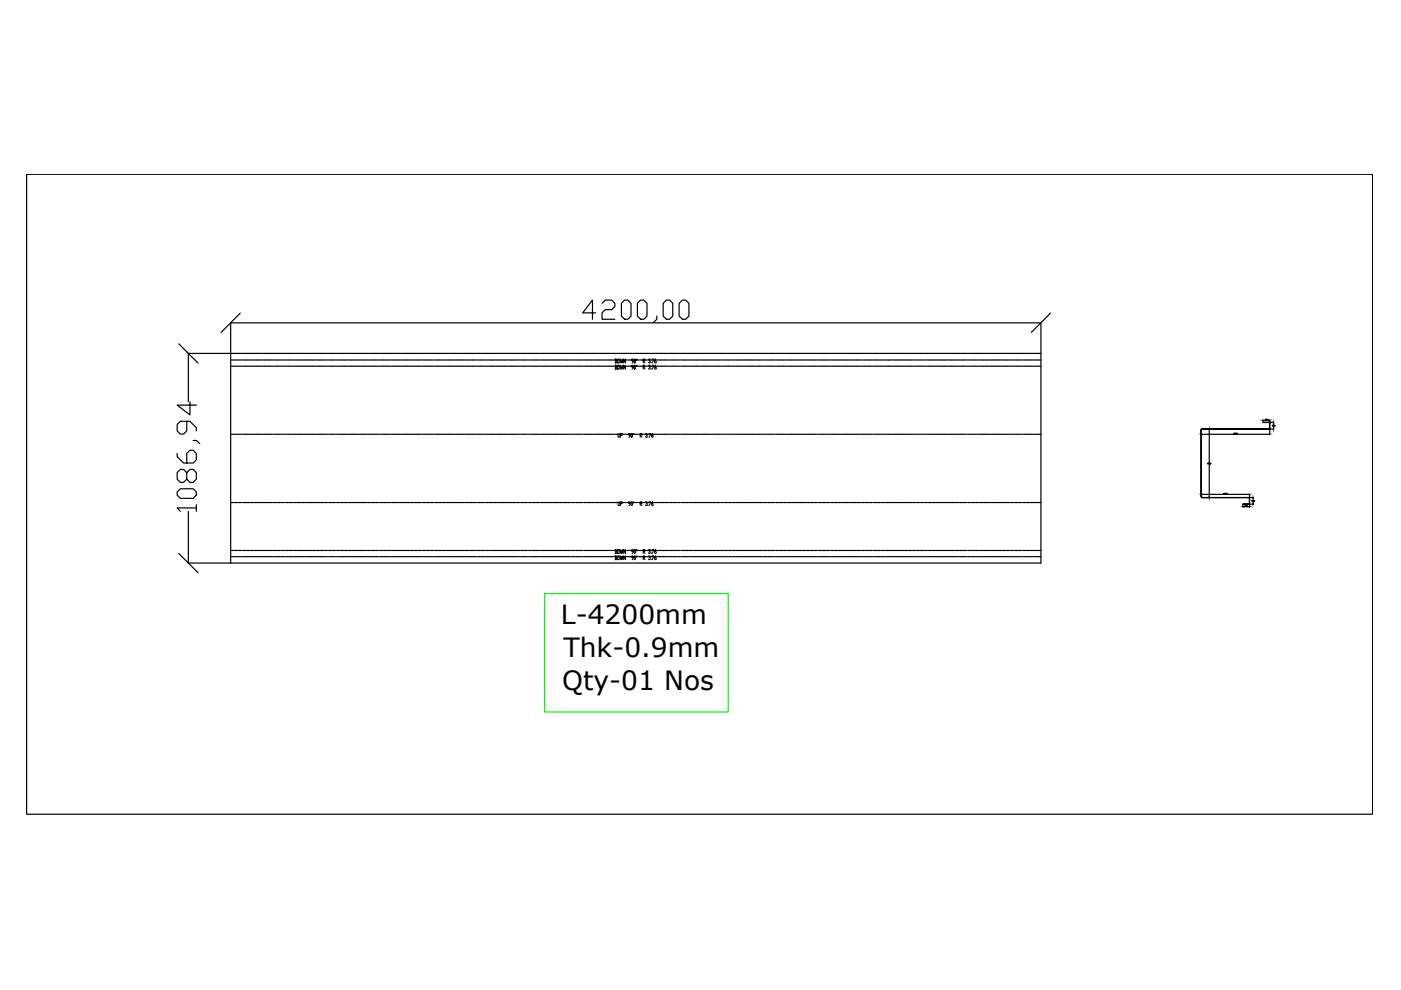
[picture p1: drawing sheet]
<svg xmlns="http://www.w3.org/2000/svg" width="297mm" height="210mm" viewBox="0 0 297 210" stroke-linecap="round" stroke-linejoin="round" font-family="sans-serif">
<defs><g id="words">
<g font-size="5.6">
<text x="118.9" y="132.4">L-4200mm</text>
<text x="119.5" y="139.4">Thk-0.9mm</text>
<text x="119.2" y="146.3">Qty-01 Nos</text>
</g>
</g></defs>
<!-- layer: 0 -->
<g fill="none" stroke="#000" stroke-width=".25">
<path d="M5.6 37h285.4v135.6h-285.4zM37.9 72.9l4.1 4.1M48.9 74.9h-9v10.3M48.9 76.3h.6M48.9 77.6h.6M48.9 74.9v-6.5l171.8 .1v6.4M49.5 76.3h.2M49.5 77.6h.2M49.8 76.3h.5M49.8 77.6h.5M50.4 76.3h.1M50.4 77.6h.1"/>
<path d="M50.6 76.3h.5M50.6 77.6h.5M50.9 66.4l-4 4.1M51.2 76.3h.1M51.2 77.6h.1M51.4 76.3h.6M51.4 77.6h.6M52 76.3h.2M52 77.6h.2M52.3 76.3h.5M52.3 77.6h.5M52.9 76.3h.1"/>
<path d="M52.9 77.6h.1M53.1 76.3h.5M53.1 77.6h.5M53.7 76.3h.1M53.7 77.6h.1M53.9 76.3h.6M53.9 77.6h.6M54.5 76.3h.2M54.5 77.6h.2M54.8 76.3h.5M54.8 77.6h.5M55.4 76.3h.1"/>
<path d="M55.4 77.6h.1M55.6 76.3h.5M55.6 77.6h.5M56.2 76.3h.1M56.2 77.6h.1M56.4 76.3h.6M56.4 77.6h.6M57 76.3h.2M57 77.6h.2M57.2 76.3h.6M57.2 77.6h.6M57.9 76.3h.1"/>
<path d="M57.9 77.6h.1M58.1 76.3h.5M58.1 77.6h.5M58.7 76.3h.1M58.7 77.6h.1M58.9 76.3h.6M58.9 77.6h.6M59.5 76.3h.1M59.5 77.6h.1M59.7 76.3h.6M59.7 77.6h.6M60.4 76.3h.1"/>
<path d="M60.4 77.6h.1M60.6 76.3h.5M60.6 77.6h.5M61.2 76.3h.1M61.2 77.6h.1M61.4 76.3h.5M61.4 77.6h.5M62 76.3h.1M62 77.6h.1M62.2 76.3h.6M62.2 77.6h.6M62.9 76.3h.1"/>
<path d="M62.9 77.6h.1M63 76.3h.6M63 77.6h.6M63.7 76.3h.1M63.7 77.6h.1M63.9 76.3h.5M63.9 77.6h.5M64.5 76.3h.1M64.5 77.6h.1M64.7 76.3h.5M64.7 77.6h.5M65.3 76.3h.2"/>
<path d="M65.3 77.6h.2M65.5 76.3h.6M65.5 77.6h.6M66.2 76.3h.1M66.2 77.6h.1M66.4 76.3h.5M66.4 77.6h.5M67 76.3h.1M67 77.6h.1M67.2 76.3h.5M67.2 77.6h.5M67.8 76.3h.2"/>
<path d="M67.8 77.6h.2M68 76.3h.6M68 77.6h.6M68.7 76.3h.1M68.7 77.6h.1M68.9 76.3h.5M68.9 77.6h.5M69.5 76.3h.1M69.5 77.6h.1M69.7 76.3h.5M69.7 77.6h.5M70.3 76.3h.2"/>
<path d="M70.3 77.6h.2M70.5 76.3h.5M70.5 77.6h.5M71.2 76.3h.1M71.2 77.6h.1M71.4 76.3h.5M71.4 77.6h.5M72 76.3h.1M72 77.6h.1M72.2 76.3h.5M72.2 77.6h.5M72.8 76.3h.2"/>
<path d="M72.8 77.6h.2M73 76.3h.5M73 77.6h.5M73.7 76.3h.1M73.7 77.6h.1M73.9 76.3h.5M73.9 77.6h.5M74.5 76.3h.1M74.5 77.6h.1M74.7 76.3h.5M74.7 77.6h.5M75.3 76.3h.1"/>
<path d="M75.3 77.6h.1M75.5 76.3h.5M75.5 77.6h.5M76.2 76.3h.1M76.2 77.6h.1M76.4 76.3h.5M76.4 77.6h.5M77 76.3h.1M77 77.6h.1M77.2 76.3h.5M77.2 77.6h.5M77.8 76.3h.1"/>
<path d="M77.8 77.6h.1M78 76.3h.5M78 77.6h.5M78.7 76.3h.1M78.7 77.6h.1M78.8 76.3h.6M78.8 77.6h.6M79.5 76.3h.1M79.5 77.6h.1M79.7 76.3h.5M79.7 77.6h.5M80.3 76.3h.1"/>
<path d="M80.3 77.6h.1M80.5 76.3h.5M80.5 77.6h.5M81.1 76.3h.2M81.1 77.6h.2M81.3 76.3h.6M81.3 77.6h.6M82 76.3h.1M82 77.6h.1M82.2 76.3h.5M82.2 77.6h.5M82.8 76.3h.1"/>
<path d="M82.8 77.6h.1M83 76.3h.5M83 77.6h.5M83.6 76.3h.1M83.6 77.6h.1M83.8 76.3h.6M83.8 77.6h.6M84.5 76.3h.1M84.5 77.6h.1M84.7 76.3h.5M84.7 77.6h.5M85.3 76.3h.1"/>
<path d="M85.3 77.6h.1M85.5 76.3h.5M85.5 77.6h.5M86.1 76.3h.1M86.1 77.6h.1M86.3 76.3h.5M86.3 77.6h.5M87 76.3h.1M87 77.6h.1M87.2 76.3h.5M87.2 77.6h.5M87.8 76.3h.1"/>
<path d="M87.8 77.6h.1M88 76.3h.5M88 77.6h.5M88.6 76.3h.1M88.6 77.6h.1M88.8 76.3h.5M88.8 77.6h.5M89.5 76.3h.1M89.5 77.6h.1M89.7 76.3h.5M89.7 77.6h.5M90.3 76.3h.1"/>
<path d="M90.3 77.6h.1M90.5 76.3h.5M90.5 77.6h.5M91.1 76.3h.1M91.1 77.6h.1M91.3 76.3h.5M91.3 77.6h.5M92 76.3h.1M92 77.6h.1M92.2 76.3h.5M92.2 77.6h.5M92.8 76.3h.1"/>
<path d="M92.8 77.6h.1M93 76.3h.5M93 77.6h.5M93.6 76.3h.1M93.6 77.6h.1M93.8 76.3h.5M93.8 77.6h.5M94.5 76.3h.1M94.5 77.6h.1M94.7 76.3h.5M94.7 77.6h.5M95.3 76.3h.1"/>
<path d="M95.3 77.6h.1M95.5 76.3h.5M95.5 77.6h.5M96.1 76.3h.1M96.1 77.6h.1M96.3 76.3h.5M96.3 77.6h.5M97 76.3h.1M97 77.6h.1M97.1 76.3h.6M97.1 77.6h.6M97.8 76.3h.1"/>
<path d="M97.8 77.6h.1M98 76.3h.5M98 77.6h.5M98.6 76.3h.1M98.6 77.6h.1M98.8 76.3h.5M98.8 77.6h.5M99.4 76.3h.1M99.4 77.6h.1M99.6 76.3h.6M99.6 77.6h.6M100.3 76.3h.1"/>
<path d="M100.3 77.6h.1M100.5 76.3h.5M100.5 77.6h.5M101.1 76.3h.1M101.1 77.6h.1M101.3 76.3h.5M101.3 77.6h.5M101.9 76.3h.1M101.9 77.6h.1M102.1 76.3h.5M102.1 77.6h.5M102.8 76.3h.1"/>
<path d="M102.8 77.6h.1M103 76.3h.5M103 77.6h.5M103.6 76.3h.1M103.6 77.6h.1M103.8 76.3h.5M103.8 77.6h.5M104.4 76.3h.1M104.4 77.6h.1M104.6 76.3h.5M104.6 77.6h.5M105.3 76.3h.1"/>
<path d="M105.3 77.6h.1M105.5 76.3h.5M105.5 77.6h.5M106.1 76.3h.1M106.1 77.6h.1M106.3 76.3h.5M106.3 77.6h.5M106.9 76.3h.1M106.9 77.6h.1M107.1 76.3h.5M107.1 77.6h.5M107.8 76.3h.1"/>
<path d="M107.8 77.6h.1M108 76.3h.5M108 77.6h.5M108.6 76.3h.1M108.6 77.6h.1M108.8 76.3h.5M108.8 77.6h.5M109.4 76.3h.1M109.4 77.6h.1M109.6 76.3h.5M109.6 77.6h.5M110.3 76.3h.1"/>
<path d="M110.3 77.6h.1M110.5 76.3h.5M110.5 77.6h.5M111.1 76.3h.1M111.1 77.6h.1M111.3 76.3h.5M111.3 77.6h.5M111.9 76.3h.1M111.9 77.6h.1M112.1 76.3h.5M112.1 77.6h.5M112.7 76.3h.1"/>
<path d="M112.7 77.6h.1M112.9 76.3h.6M112.9 77.6h.6M113.6 76.3h.1M113.6 77.6h.1M113.8 76.3h.5M113.8 77.6h.5M114.4 76.3h.1M114.4 77.6h.1M114.6 76.3h.5M114.6 77.6h.5M115.2 76.3h.1"/>
<path d="M115.2 77.6h.1M115.4 76.3h.6M115.4 77.6h.6M116 76.3h.2M116 77.6h.2M116.3 76.3h.5M116.3 77.6h.5M116.9 76.3h.1M116.9 77.6h.1M117.1 76.3h.5M117.1 77.6h.5M117.7 76.3h.1"/>
<path d="M117.7 77.6h.1M117.9 76.3h.6M117.9 77.6h.6M118.5 76.3h.1M118.5 77.6h.1M118.8 76.3h.5M118.8 77.6h.5M119.4 76.3h.1M119.4 77.6h.1M119.6 76.3h.5M119.6 77.6h.5M120.2 76.3h.1"/>
<path d="M120.2 77.6h.1M120.4 76.3h.5M120.4 77.6h.5M121 76.3h.1M121 77.6h.1M121.3 76.3h.5M121.3 77.6h.5M121.9 76.3h.1M121.9 77.6h.1M122.1 76.3h.5M122.1 77.6h.5M122.7 76.3h.1"/>
<path d="M122.7 77.6h.1M122.9 76.3h.5M122.9 77.6h.5M123.5 76.3h.1M123.5 77.6h.1M123.8 76.3h.5M123.8 77.6h.5M124.3 76.3h.2M124.3 77.6h.2M124.6 76.3h.5M124.6 77.6h.5M125.2 76.3h.1"/>
<path d="M125.2 77.6h.1M125.4 76.3h.5M125.4 77.6h.5M126 76.3h.1M126 77.6h.1M126.3 76.3h.5M126.3 77.6h.5M126.3 66.3h-2.8l2.1-2.7v4.1M126.8 76.3h.2M126.8 77.6h.2M127.1 76.3h.5M127.1 77.6h.5"/>
<path d="M127.6 64.3l.7-.7h1.4l.7 .7v.7l-.7 .7h-1.4l-.7 .6v1.4h2.8M127.7 76.3h.1M127.7 77.6h.1M127.9 76.3h.5M127.9 77.6h.5M128.5 76.3h.1M128.5 77.6h.1M128.7 76.3h.6M128.7 77.6h.6M129.3 76.3h.2M129.3 77.6h.2M129.6 76.3h.5"/>
<path d="M129.6 77.6h.5M130.2 76.3h.1M130.2 77.6h.1M130.4 76.3h.5M130.4 77.6h.5M131 76.3h.1M131 77.6h.1M131.2 76.3h.6M131.2 77.6h.6M131.8 64.3l.6-.7h.7l.7 .7v2.7l-.7 .7h-.7l-.6-.7zM131.8 76.3h.2M131.8 77.6h.2"/>
<path d="M132.1 76.3h.5M132.1 77.6h.5M132.7 76.3h.1M132.7 77.6h.1M132.9 76.3h.5M132.9 77.6h.5M133.5 76.3h.1M133.5 77.6h.1M133.7 76.3h.6M133.7 77.6h.6M134.3 76.3h.1M134.3 77.6h.1"/>
<path d="M134.5 76.3h.6M134.5 77.6h.6M135.1 64.3l.7-.7h.7l.7 .7v2.7l-.7 .7h-.7l-.7-.7zM135.2 76.3h.1M135.2 77.6h.1M135.4 76.3h.5M135.4 77.6h.5M136 76.3h.1M136 77.6h.1M136.2 76.3h.5M136.2 77.6h.5M136.8 76.3h.1"/>
<path d="M136.8 77.6h.1M137 76.3h.6M137 77.6h.6M137.7 76.3h.1M137.7 77.6h.1M137.9 76.3h.5M137.9 77.6h.5M138.5 76.3h.1M138.5 77.6h.1M138.7 76.3h.5M138.7 77.6h.5M139.2 67v.7l-.6 .7"/>
<path d="M139.3 76.3h.1M139.3 77.6h.1M139.5 76.3h.6M139.5 77.6h.6M140.1 76.3h.2M140.1 77.6h.2M140.3 76.3h.6M140.3 77.6h.6M140.6 64.3l.7-.7h.7l.6 .7v2.7l-.6 .7h-.7l-.7-.7zM141 76.3h.1M141 77.6h.1M141.2 76.3h.5"/>
<path d="M141.2 77.6h.5M141.8 76.3h.1M141.8 77.6h.1M142 76.3h.6M142 77.6h.6M142.6 76.3h.2M142.6 77.6h.2M142.8 76.3h.6M142.8 77.6h.6M143.5 76.3h.1M143.5 77.6h.1M143.7 76.3h.5"/>
<path d="M143.7 77.6h.5M144 64.3l.7-.7h.7l.7 .7v2.7l-.7 .7h-.7l-.7-.7zM144.3 76.3h.1M144.3 77.6h.1M144.5 76.3h.5M144.5 77.6h.5M145.1 76.3h.2M145.1 77.6h.2M145.3 76.3h.6M145.3 77.6h.6M146 76.3h.1M146 77.6h.1"/>
<path d="M146.2 76.3h.5M146.2 77.6h.5M146.8 76.3h.1M146.8 77.6h.1M147 76.3h.5M147 77.6h.5M147.6 76.3h.2M147.6 77.6h.2M147.8 76.3h.6M147.8 77.6h.6M148.5 76.3h.1M148.5 77.6h.1"/>
<path d="M148.7 76.3h.5M148.7 77.6h.5M149.3 76.3h.1M149.3 77.6h.1M149.5 76.3h.5M149.5 77.6h.5M150.1 76.3h.2M150.1 77.6h.2M150.3 76.3h.5M150.3 77.6h.5M151 76.3h.1M151 77.6h.1"/>
<path d="M151.2 76.3h.5M151.2 77.6h.5M151.8 76.3h.1M151.8 77.6h.1M152 76.3h.5M152 77.6h.5M152.6 76.3h.1M152.6 77.6h.1M152.8 76.3h.5M152.8 77.6h.5M153.5 76.3h.1M153.5 77.6h.1"/>
<path d="M153.7 76.3h.5M153.7 77.6h.5M154.3 76.3h.1M154.3 77.6h.1M154.5 76.3h.5M154.5 77.6h.5M155.1 76.3h.1M155.1 77.6h.1M155.3 76.3h.5M155.3 77.6h.5M156 76.3h.1M156 77.6h.1"/>
<path d="M156.1 76.3h.6M156.1 77.6h.6M156.8 76.3h.1M156.8 77.6h.1M157 76.3h.5M157 77.6h.5M157.6 76.3h.1M157.6 77.6h.1M157.8 76.3h.5M157.8 77.6h.5M158.4 76.3h.2M158.4 77.6h.2"/>
<path d="M158.6 76.3h.6M158.6 77.6h.6M159.3 76.3h.1M159.3 77.6h.1M159.5 76.3h.5M159.5 77.6h.5M160.1 76.3h.1M160.1 77.6h.1M160.3 76.3h.5M160.3 77.6h.5M160.9 76.3h.2M160.9 77.6h.2"/>
<path d="M161.1 76.3h.5M161.1 77.6h.5M161.8 76.3h.1M161.8 77.6h.1M162 76.3h.5M162 77.6h.5M162.6 76.3h.1M162.6 77.6h.1M162.8 76.3h.5M162.8 77.6h.5M163.4 76.3h.1M163.4 77.6h.1"/>
<path d="M163.6 76.3h.5M163.6 77.6h.5M164.3 76.3h.1M164.3 77.6h.1M164.5 76.3h.5M164.5 77.6h.5M165.1 76.3h.1M165.1 77.6h.1M165.3 76.3h.5M165.3 77.6h.5M165.9 76.3h.1M165.9 77.6h.1"/>
<path d="M166.1 76.3h.5M166.1 77.6h.5M166.8 76.3h.1M166.8 77.6h.1M167 76.3h.5M167 77.6h.5M167.6 76.3h.1M167.6 77.6h.1M167.8 76.3h.5M167.8 77.6h.5M168.4 76.3h.1M168.4 77.6h.1"/>
<path d="M168.6 76.3h.5M168.6 77.6h.5M169.3 76.3h.1M169.3 77.6h.1M169.5 76.3h.5M169.5 77.6h.5M170.1 76.3h.1M170.1 77.6h.1M170.3 76.3h.5M170.3 77.6h.5M170.9 76.3h.1M170.9 77.6h.1"/>
<path d="M171.1 76.3h.5M171.1 77.6h.5M171.8 76.3h.1M171.8 77.6h.1M171.9 76.3h.6M171.9 77.6h.6M172.6 76.3h.1M172.6 77.6h.1M172.8 76.3h.5M172.8 77.6h.5M173.4 76.3h.1M173.4 77.6h.1"/>
<path d="M173.6 76.3h.5M173.6 77.6h.5M174.2 76.3h.1M174.2 77.6h.1M174.4 76.3h.6M174.4 77.6h.6M175.1 76.3h.1M175.1 77.6h.1M175.3 76.3h.5M175.3 77.6h.5M175.9 76.3h.1M175.9 77.6h.1"/>
<path d="M176.1 76.3h.5M176.1 77.6h.5M176.7 76.3h.1M176.7 77.6h.1M176.9 76.3h.6M176.9 77.6h.6M177.6 76.3h.1M177.6 77.6h.1M177.8 76.3h.5M177.8 77.6h.5M178.4 76.3h.1M178.4 77.6h.1"/>
<path d="M178.6 76.3h.5M178.6 77.6h.5M179.2 76.3h.1M179.2 77.6h.1M179.4 76.3h.5M179.4 77.6h.5M180.1 76.3h.1M180.1 77.6h.1M180.3 76.3h.5M180.3 77.6h.5M180.9 76.3h.1M180.9 77.6h.1"/>
<path d="M181.1 76.3h.5M181.1 77.6h.5M181.7 76.3h.1M181.7 77.6h.1M181.9 76.3h.5M181.9 77.6h.5M182.6 76.3h.1M182.6 77.6h.1M182.8 76.3h.5M182.8 77.6h.5M183.4 76.3h.1M183.4 77.6h.1"/>
<path d="M183.6 76.3h.5M183.6 77.6h.5M184.2 76.3h.1M184.2 77.6h.1M184.4 76.3h.5M184.4 77.6h.5M185.1 76.3h.1M185.1 77.6h.1M185.3 76.3h.5M185.3 77.6h.5M185.9 76.3h.1M185.9 77.6h.1"/>
<path d="M186.1 76.3h.5M186.1 77.6h.5M186.7 76.3h.1M186.7 77.6h.1M186.9 76.3h.5M186.9 77.6h.5M187.6 76.3h.1M187.6 77.6h.1M187.8 76.3h.5M187.8 77.6h.5M188.4 76.3h.1M188.4 77.6h.1"/>
<path d="M188.6 76.3h.5M188.6 77.6h.5M189.2 76.3h.1M189.2 77.6h.1M189.4 76.3h.5M189.4 77.6h.5M190 76.3h.1M190 77.6h.1M190.2 76.3h.6M190.2 77.6h.6M190.9 76.3h.1M190.9 77.6h.1"/>
<path d="M191.1 76.3h.5M191.1 77.6h.5M191.7 76.3h.1M191.7 77.6h.1M191.9 76.3h.5M191.9 77.6h.5M192.5 76.3h.1M192.5 77.6h.1M192.7 76.3h.6M192.7 77.6h.6M193.4 76.3h.1M193.4 77.6h.1"/>
<path d="M193.6 76.3h.5M193.6 77.6h.5M194.2 76.3h.1M194.2 77.6h.1M194.4 76.3h.5M194.4 77.6h.5M195 76.3h.1M195 77.6h.1M195.2 76.3h.5M195.2 77.6h.5M195.8 76.3h.1M195.8 77.6h.1"/>
<path d="M196.1 76.3h.5M196.1 77.6h.5M196.7 76.3h.1M196.7 77.6h.1M196.9 76.3h.5M196.9 77.6h.5M197.5 76.3h.1M197.5 77.6h.1M197.7 76.3h.5M197.7 77.6h.5M198.3 76.3h.1M198.3 77.6h.1"/>
<path d="M198.6 76.3h.5M198.6 77.6h.5M199.2 76.3h.1M199.2 77.6h.1M199.4 76.3h.5M199.4 77.6h.5M200 76.3h.1M200 77.6h.1M200.2 76.3h.5M200.2 77.6h.5M200.8 76.3h.1M200.8 77.6h.1"/>
<path d="M201.1 76.3h.5M201.1 77.6h.5M201.6 76.3h.2M201.6 77.6h.2M201.9 76.3h.5M201.9 77.6h.5M202.5 76.3h.1M202.5 77.6h.1M202.7 76.3h.5M202.7 77.6h.5M203.3 76.3h.1M203.3 77.6h.1"/>
<path d="M203.6 76.3h.5M203.6 77.6h.5M204.1 76.3h.2M204.1 77.6h.2M204.4 76.3h.5M204.4 77.6h.5M205 76.3h.1M205 77.6h.1M205.2 76.3h.5M205.2 77.6h.5M205.8 76.3h.1M205.8 77.6h.1"/>
<path d="M206 76.3h.6M206 77.6h.6M206.6 76.3h.2M206.6 77.6h.2M206.9 76.3h.5M206.9 77.6h.5M207.5 76.3h.1M207.5 77.6h.1M207.7 76.3h.5M207.7 77.6h.5M208.3 76.3h.1M208.3 77.6h.1"/>
<path d="M208.5 76.3h.6M208.5 77.6h.6M209.1 76.3h.2M209.1 77.6h.2M209.4 76.3h.5M209.4 77.6h.5M210 76.3h.1M210 77.6h.1M210.2 76.3h.5M210.2 77.6h.5M210.8 76.3h.1M210.8 77.6h.1"/>
<path d="M211 76.3h.6M211 77.6h.6M211.6 76.3h.1M211.6 77.6h.1M211.9 76.3h.5M211.9 77.6h.5M212.5 76.3h.1M212.5 77.6h.1M212.7 76.3h.5M212.7 77.6h.5M213.3 76.3h.1M213.3 77.6h.1"/>
<path d="M213.5 76.3h.5M213.5 77.6h.5M214.1 76.3h.1M214.1 77.6h.1M214.3 76.3h.6M214.3 77.6h.6M215 76.3h.1M215 77.6h.1M215.2 76.3h.5M215.2 77.6h.5M215.8 76.3h.1M215.8 77.6h.1"/>
<path d="M216 76.3h.5M216 77.6h.5M216.6 76.3h.1M216.6 77.6h.1M216.8 76.3h.6M216.8 77.6h.6M217.4 76.3h.2M217.4 77.6h.2M217.6 76.3h.6M217.6 77.6h.6M218.3 76.3h.1M218.3 77.6h.1"/>
<path d="M218.5 76.3h.5M218.5 77.6h.5M219.1 76.3h.1M219.1 77.6h.1M219.3 76.3h.6M219.3 77.6h.6M219.9 76.3h.2M219.9 77.6h.2M220.1 76.3h.6M220.1 77.6h.6M222.7 66.4l-4 4.1M37.6 96.1v.7l1.3 1.4h2.1l.6-.7v-1.4l-.6-.6h-.7l-.7 .6v2.1"/>
<path d="M39.6 89.3v2.1l-.7 .6h-.7l-.6-.6v-1.4l.6-.7h2.1l1.3 1.4v.7M40.3 85.2v2.8l-2.7-2.1h4M41 93.4h.6l.7 .7M48.9 92.1h.6M49.5 92.1h.2M49.8 92.1h.5M50.4 92.1h.1M50.6 92.1h.5M51.2 92.1h.1M51.4 92.1h.6M52 92.1h.2M52.3 92.1h.5"/>
<path d="M52.9 92.1h.1M53.1 92.1h.5M53.7 92.1h.1M53.9 92.1h.6M54.5 92.1h.2M54.8 92.1h.5M55.4 92.1h.1M55.6 92.1h.5M56.2 92.1h.1M56.4 92.1h.6M57 92.1h.2M57.2 92.1h.6"/>
<path d="M57.9 92.1h.1M58.1 92.1h.5M58.7 92.1h.1M58.9 92.1h.6M59.5 92.1h.1M59.7 92.1h.6M60.4 92.1h.1M60.6 92.1h.5M61.2 92.1h.1M61.4 92.1h.5M62 92.1h.1M62.2 92.1h.6"/>
<path d="M62.9 92.1h.1M63 92.1h.6M63.7 92.1h.1M63.9 92.1h.5M64.5 92.1h.1M64.7 92.1h.5M65.3 92.1h.2M65.5 92.1h.6M66.2 92.1h.1M66.4 92.1h.5M67 92.1h.1M67.2 92.1h.5"/>
<path d="M67.8 92.1h.2M68 92.1h.6M68.7 92.1h.1M68.9 92.1h.5M69.5 92.1h.1M69.7 92.1h.5M70.3 92.1h.2M70.5 92.1h.5M71.2 92.1h.1M71.4 92.1h.5M72 92.1h.1M72.2 92.1h.5"/>
<path d="M72.8 92.1h.2M73 92.1h.5M73.7 92.1h.1M73.9 92.1h.5M74.5 92.1h.1M74.7 92.1h.5M75.3 92.1h.1M75.5 92.1h.5M76.2 92.1h.1M76.4 92.1h.5M77 92.1h.1M77.2 92.1h.5"/>
<path d="M77.8 92.1h.1M78 92.1h.5M78.7 92.1h.1M78.8 92.1h.6M79.5 92.1h.1M79.7 92.1h.5M80.3 92.1h.1M80.5 92.1h.5M81.1 92.1h.2M81.3 92.1h.6M82 92.1h.1M82.2 92.1h.5"/>
<path d="M82.8 92.1h.1M83 92.1h.5M83.6 92.1h.1M83.8 92.1h.6M84.5 92.1h.1M84.7 92.1h.5M85.3 92.1h.1M85.5 92.1h.5M86.1 92.1h.1M86.3 92.1h.5M87 92.1h.1M87.2 92.1h.5"/>
<path d="M87.8 92.1h.1M88 92.1h.5M88.6 92.1h.1M88.8 92.1h.5M89.5 92.1h.1M89.7 92.1h.5M90.3 92.1h.1M90.5 92.1h.5M91.1 92.1h.1M91.3 92.1h.5M92 92.1h.1M92.2 92.1h.5"/>
<path d="M92.8 92.1h.1M93 92.1h.5M93.6 92.1h.1M93.8 92.1h.5M94.5 92.1h.1M94.7 92.1h.5M95.3 92.1h.1M95.5 92.1h.5M96.1 92.1h.1M96.3 92.1h.5M97 92.1h.1M97.1 92.1h.6"/>
<path d="M97.8 92.1h.1M98 92.1h.5M98.6 92.1h.1M98.8 92.1h.5M99.4 92.1h.1M99.6 92.1h.6M100.3 92.1h.1M100.5 92.1h.5M101.1 92.1h.1M101.3 92.1h.5M101.9 92.1h.1M102.1 92.1h.5"/>
<path d="M102.8 92.1h.1M103 92.1h.5M103.6 92.1h.1M103.8 92.1h.5M104.4 92.1h.1M104.6 92.1h.5M105.3 92.1h.1M105.5 92.1h.5M106.1 92.1h.1M106.3 92.1h.5M106.9 92.1h.1M107.1 92.1h.5"/>
<path d="M107.8 92.1h.1M108 92.1h.5M108.6 92.1h.1M108.8 92.1h.5M109.4 92.1h.1M109.6 92.1h.5M110.3 92.1h.1M110.5 92.1h.5M111.1 92.1h.1M111.3 92.1h.5M111.9 92.1h.1M112.1 92.1h.5"/>
<path d="M112.7 92.1h.1M112.9 92.1h.6M113.6 92.1h.1M113.8 92.1h.5M114.4 92.1h.1M114.6 92.1h.5M115.2 92.1h.1M115.4 92.1h.6M116 92.1h.2M116.3 92.1h.5M116.9 92.1h.1M117.1 92.1h.5"/>
<path d="M117.7 92.1h.1M117.9 92.1h.6M118.5 92.1h.1M118.8 92.1h.5M119.4 92.1h.1M119.6 92.1h.5M120.2 92.1h.1M120.4 92.1h.5M121 92.1h.1M121.3 92.1h.5M121.9 92.1h.1M122.1 92.1h.5"/>
<path d="M122.7 92.1h.1M122.9 92.1h.5M123.5 92.1h.1M123.8 92.1h.5M124.3 92.1h.2M124.6 92.1h.5M125.2 92.1h.1M125.4 92.1h.5M126 92.1h.1M126.3 92.1h.5M126.8 92.1h.2M127.1 92.1h.5"/>
<path d="M127.7 92.1h.1M127.9 92.1h.5M128.5 92.1h.1M128.7 92.1h.6M129.3 92.1h.2M129.6 92.1h.5M130.2 92.1h.1M130.4 92.1h.5M131 92.1h.1M131.2 92.1h.6M131.8 92.1h.2M132.1 92.1h.5"/>
<path d="M132.7 92.1h.1M132.9 92.1h.5M133.5 92.1h.1M133.7 92.1h.6M134.3 92.1h.1M134.5 92.1h.6M135.2 92.1h.1M135.4 92.1h.5M136 92.1h.1M136.2 92.1h.5M136.8 92.1h.1M137 92.1h.6"/>
<path d="M137.7 92.1h.1M137.9 92.1h.5M138.5 92.1h.1M138.7 92.1h.5M139.3 92.1h.1M139.5 92.1h.6M140.1 92.1h.2M140.3 92.1h.6M141 92.1h.1M141.2 92.1h.5M141.8 92.1h.1M142 92.1h.6"/>
<path d="M142.6 92.1h.2M142.8 92.1h.6M143.5 92.1h.1M143.7 92.1h.5M144.3 92.1h.1M144.5 92.1h.5M145.1 92.1h.2M145.3 92.1h.6M146 92.1h.1M146.2 92.1h.5M146.8 92.1h.1M147 92.1h.5"/>
<path d="M147.6 92.1h.2M147.8 92.1h.6M148.5 92.1h.1M148.7 92.1h.5M149.3 92.1h.1M149.5 92.1h.5M150.1 92.1h.2M150.3 92.1h.5M151 92.1h.1M151.2 92.1h.5M151.8 92.1h.1M152 92.1h.5"/>
<path d="M152.6 92.1h.1M152.8 92.1h.5M153.5 92.1h.1M153.7 92.1h.5M154.3 92.1h.1M154.5 92.1h.5M155.1 92.1h.1M155.3 92.1h.5M156 92.1h.1M156.1 92.1h.6M156.8 92.1h.1M157 92.1h.5"/>
<path d="M157.6 92.1h.1M157.8 92.1h.5M158.4 92.1h.2M158.6 92.1h.6M159.3 92.1h.1M159.5 92.1h.5M160.1 92.1h.1M160.3 92.1h.5M160.9 92.1h.2M161.1 92.1h.5M161.8 92.1h.1M162 92.1h.5"/>
<path d="M162.6 92.1h.1M162.8 92.1h.5M163.4 92.1h.1M163.6 92.1h.5M164.3 92.1h.1M164.5 92.1h.5M165.1 92.1h.1M165.3 92.1h.5M165.9 92.1h.1M166.1 92.1h.5M166.8 92.1h.1M167 92.1h.5"/>
<path d="M167.6 92.1h.1M167.8 92.1h.5M168.4 92.1h.1M168.6 92.1h.5M169.3 92.1h.1M169.5 92.1h.5M170.1 92.1h.1M170.3 92.1h.5M170.9 92.1h.1M171.1 92.1h.5M171.8 92.1h.1M171.9 92.1h.6"/>
<path d="M172.6 92.1h.1M172.8 92.1h.5M173.4 92.1h.1M173.6 92.1h.5M174.2 92.1h.1M174.4 92.1h.6M175.1 92.1h.1M175.3 92.1h.5M175.9 92.1h.1M176.1 92.1h.5M176.7 92.1h.1M176.9 92.1h.6"/>
<path d="M177.6 92.1h.1M177.8 92.1h.5M178.4 92.1h.1M178.6 92.1h.5M179.2 92.1h.1M179.4 92.1h.5M180.1 92.1h.1M180.3 92.1h.5M180.9 92.1h.1M181.1 92.1h.5M181.7 92.1h.1M181.9 92.1h.5"/>
<path d="M182.6 92.1h.1M182.8 92.1h.5M183.4 92.1h.1M183.6 92.1h.5M184.2 92.1h.1M184.4 92.1h.5M185.1 92.1h.1M185.3 92.1h.5M185.9 92.1h.1M186.1 92.1h.5M186.7 92.1h.1M186.9 92.1h.5"/>
<path d="M187.6 92.1h.1M187.8 92.1h.5M188.4 92.1h.1M188.6 92.1h.5M189.2 92.1h.1M189.4 92.1h.5M190 92.1h.1M190.2 92.1h.6M190.9 92.1h.1M191.1 92.1h.5M191.7 92.1h.1M191.9 92.1h.5"/>
<path d="M192.5 92.1h.1M192.7 92.1h.6M193.4 92.1h.1M193.6 92.1h.5M194.2 92.1h.1M194.4 92.1h.5M195 92.1h.1M195.2 92.1h.5M195.8 92.1h.1M196.1 92.1h.5M196.7 92.1h.1M196.9 92.1h.5"/>
<path d="M197.5 92.1h.1M197.7 92.1h.5M198.3 92.1h.1M198.6 92.1h.5M199.2 92.1h.1M199.4 92.1h.5M200 92.1h.1M200.2 92.1h.5M200.8 92.1h.1M201.1 92.1h.5M201.6 92.1h.2M201.9 92.1h.5"/>
<path d="M202.5 92.1h.1M202.7 92.1h.5M203.3 92.1h.1M203.6 92.1h.5M204.1 92.1h.2M204.4 92.1h.5M205 92.1h.1M205.2 92.1h.5M205.8 92.1h.1M206 92.1h.6M206.6 92.1h.2M206.9 92.1h.5"/>
<path d="M207.5 92.1h.1M207.7 92.1h.5M208.3 92.1h.1M208.5 92.1h.6M209.1 92.1h.2M209.4 92.1h.5M210 92.1h.1M210.2 92.1h.5M210.8 92.1h.1M211 92.1h.6M211.6 92.1h.1M211.9 92.1h.5"/>
<path d="M212.5 92.1h.1M212.7 92.1h.5M213.3 92.1h.1M213.5 92.1h.5M214.1 92.1h.1M214.3 92.1h.6M215 92.1h.1M215.2 92.1h.5M215.8 92.1h.1M216 92.1h.5M216.6 92.1h.1M216.8 92.1h.6"/>
<path d="M217.4 92.1h.2M217.6 92.1h.6M218.3 92.1h.1M218.5 92.1h.5M219.1 92.1h.1M219.3 92.1h.6M219.9 92.1h.2M220.1 92.1h.6M254.6 91.1l.1 14.2zM254.7 91.1v1M254.8 92.1h14.3M254.9 90.9h14.1z"/>
<path d="M254.9 90.9l-.2 .2M256 98.3h.1M256.3 98.2l-.1 .1M256.4 91.1v7.1M256.4 98.4v6.9M256.4 91l-1.5-.1-.2 .2M256.4 98.2l-.1 .1M256.5 98.3v.1M256.6 98.2v.1zM256.7 98.2v.1zM261.6 91.9v.1M261.8 91.9v.1"/>
<path d="M262 91.9l-.1 .1M262.1 92h.1M262.1 91.9l.1 .1zM262.2 91.9l.1 .1zM267.8 89.5l1.2 .1zM267.8 89.1v.4M267.9 89.1h1.2M268.3 88.9v.1M268.5 88.9l-.1 .1M268.6 89l-.1 .1M268.6 88.9l.1 .1zM268.7 88.9l.1 .1z"/>
<path d="M269 90.9v.1M269.1 89.5l.1 .2M269.1 89.5l.2 .2M269.1 91h1M269.1 89.5h1M269.2 89.7v1.1zM269.2 90.7l-.1 .2M269.2 89.1v.6M269.2 90.8v1.3M269.3 90.7l-.2 .2M269.8 90.2v.1M270 90.2l-.1 .1"/>
<path d="M270 89.7v.4M270 90.4v.4M270.1 90.3h-.1M270.1 90.2l.1 .1zM270.2 90.2l.1 .1zM37.6 104.3l.6-.7h2.8l.6 .7v.7l-.6 .7h-2.8l-.6-.7zM37.9 117.3l4.1 4.2M39.6 100.2l.7-.7h.7l.6 .7v1.4l-.6 .7h-.7l-.7-.7v-1.4l-.7-.7h-.7l-.6 .7v1.4l.6 .7h.7l.7-.7M39.9 108.5v10.9h180.8v-44.5h-171.8v44.5M41.6 107.7h-4l.6 .7M41.6 107v1.4M48.9 106.6h.6"/>
<path d="M48.9 116.7h.6M48.9 118h.6M49.5 106.6h.2M49.5 116.7h.2M49.5 118h.2M49.8 106.6h.5M49.8 116.7h.5M49.8 118h.5M50.4 106.6h.1M50.4 116.7h.1M50.4 118h.1M50.6 106.6h.5"/>
<path d="M50.6 116.7h.5M50.6 118h.5M51.2 106.6h.1M51.2 116.7h.1M51.2 118h.1M51.4 106.6h.6M51.4 116.7h.6M51.4 118h.6M52 106.6h.2M52 116.7h.2M52 118h.2M52.3 106.6h.5"/>
<path d="M52.3 116.7h.5M52.3 118h.5M52.9 106.6h.1M52.9 116.7h.1M52.9 118h.1M53.1 106.6h.5M53.1 116.7h.5M53.1 118h.5M53.7 106.6h.1M53.7 116.7h.1M53.7 118h.1M53.9 106.6h.6"/>
<path d="M53.9 116.7h.6M53.9 118h.6M54.5 106.6h.2M54.5 116.7h.2M54.5 118h.2M54.8 106.6h.5M54.8 116.7h.5M54.8 118h.5M55.4 106.6h.1M55.4 116.7h.1M55.4 118h.1M55.6 106.6h.5"/>
<path d="M55.6 116.7h.5M55.6 118h.5M56.2 106.6h.1M56.2 116.7h.1M56.2 118h.1M56.4 106.6h.6M56.4 116.7h.6M56.4 118h.6M57 106.6h.2M57 116.7h.2M57 118h.2M57.2 106.6h.6"/>
<path d="M57.2 116.7h.6M57.2 118h.6M57.9 106.6h.1M57.9 116.7h.1M57.9 118h.1M58.1 106.6h.5M58.1 116.7h.5M58.1 118h.5M58.7 106.6h.1M58.7 116.7h.1M58.7 118h.1M58.9 106.6h.6"/>
<path d="M58.9 116.7h.6M58.9 118h.6M59.5 106.6h.1M59.5 116.7h.1M59.5 118h.1M59.7 106.6h.6M59.7 116.7h.6M59.7 118h.6M60.4 106.6h.1M60.4 116.7h.1M60.4 118h.1M60.6 106.6h.5"/>
<path d="M60.6 116.7h.5M60.6 118h.5M61.2 106.6h.1M61.2 116.7h.1M61.2 118h.1M61.4 106.6h.5M61.4 116.7h.5M61.4 118h.5M62 106.6h.1M62 116.7h.1M62 118h.1M62.2 106.6h.6"/>
<path d="M62.2 116.7h.6M62.2 118h.6M62.9 106.6h.1M62.9 116.7h.1M62.9 118h.1M63 106.6h.6M63 116.7h.6M63 118h.6M63.7 106.6h.1M63.7 116.7h.1M63.7 118h.1M63.9 106.6h.5"/>
<path d="M63.9 116.7h.5M63.9 118h.5M64.5 106.6h.1M64.5 116.7h.1M64.5 118h.1M64.7 106.6h.5M64.7 116.7h.5M64.7 118h.5M65.3 106.6h.2M65.3 116.7h.2M65.3 118h.2M65.5 106.6h.6"/>
<path d="M65.5 116.7h.6M65.5 118h.6M66.2 106.6h.1M66.2 116.7h.1M66.2 118h.1M66.4 106.6h.5M66.4 116.7h.5M66.4 118h.5M67 106.6h.1M67 116.7h.1M67 118h.1M67.2 106.6h.5"/>
<path d="M67.2 116.7h.5M67.2 118h.5M67.8 106.6h.2M67.8 116.7h.2M67.8 118h.2M68 106.6h.6M68 116.7h.6M68 118h.6M68.7 106.6h.1M68.7 116.7h.1M68.7 118h.1M68.9 106.6h.5"/>
<path d="M68.9 116.7h.5M68.9 118h.5M69.5 106.6h.1M69.5 116.7h.1M69.5 118h.1M69.7 106.6h.5M69.7 116.7h.5M69.7 118h.5M70.3 106.6h.2M70.3 116.7h.2M70.3 118h.2M70.5 106.6h.5"/>
<path d="M70.5 116.7h.5M70.5 118h.5M71.2 106.6h.1M71.2 116.7h.1M71.2 118h.1M71.4 106.6h.5M71.4 116.7h.5M71.4 118h.5M72 106.6h.1M72 116.7h.1M72 118h.1M72.2 106.6h.5"/>
<path d="M72.2 116.7h.5M72.2 118h.5M72.8 106.6h.2M72.8 116.7h.2M72.8 118h.2M73 106.6h.5M73 116.7h.5M73 118h.5M73.7 106.6h.1M73.7 116.7h.1M73.7 118h.1M73.9 106.6h.5"/>
<path d="M73.9 116.7h.5M73.9 118h.5M74.5 106.6h.1M74.5 116.7h.1M74.5 118h.1M74.7 106.6h.5M74.7 116.7h.5M74.7 118h.5M75.3 106.6h.1M75.3 116.7h.1M75.3 118h.1M75.5 106.6h.5"/>
<path d="M75.5 116.7h.5M75.5 118h.5M76.2 106.6h.1M76.2 116.7h.1M76.2 118h.1M76.4 106.6h.5M76.4 116.7h.5M76.4 118h.5M77 106.6h.1M77 116.7h.1M77 118h.1M77.2 106.6h.5"/>
<path d="M77.2 116.7h.5M77.2 118h.5M77.8 106.6h.1M77.8 116.7h.1M77.8 118h.1M78 106.6h.5M78 116.7h.5M78 118h.5M78.7 106.6h.1M78.7 116.7h.1M78.7 118h.1M78.8 106.6h.6"/>
<path d="M78.8 116.7h.6M78.8 118h.6M79.5 106.6h.1M79.5 116.7h.1M79.5 118h.1M79.7 106.6h.5M79.7 116.7h.5M79.7 118h.5M80.3 106.6h.1M80.3 116.7h.1M80.3 118h.1M80.5 106.6h.5"/>
<path d="M80.5 116.7h.5M80.5 118h.5M81.1 106.6h.2M81.1 116.7h.2M81.1 118h.2M81.3 106.6h.6M81.3 116.7h.6M81.3 118h.6M82 106.6h.1M82 116.7h.1M82 118h.1M82.2 106.6h.5"/>
<path d="M82.2 116.7h.5M82.2 118h.5M82.8 106.6h.1M82.8 116.7h.1M82.8 118h.1M83 106.6h.5M83 116.7h.5M83 118h.5M83.6 106.6h.1M83.6 116.7h.1M83.6 118h.1M83.8 106.6h.6"/>
<path d="M83.8 116.7h.6M83.8 118h.6M84.5 106.6h.1M84.5 116.7h.1M84.5 118h.1M84.7 106.6h.5M84.7 116.7h.5M84.7 118h.5M85.3 106.6h.1M85.3 116.7h.1M85.3 118h.1M85.5 106.6h.5"/>
<path d="M85.5 116.7h.5M85.5 118h.5M86.1 106.6h.1M86.1 116.7h.1M86.1 118h.1M86.3 106.6h.5M86.3 116.7h.5M86.3 118h.5M87 106.6h.1M87 116.7h.1M87 118h.1M87.2 106.6h.5"/>
<path d="M87.2 116.7h.5M87.2 118h.5M87.8 106.6h.1M87.8 116.7h.1M87.8 118h.1M88 106.6h.5M88 116.7h.5M88 118h.5M88.6 106.6h.1M88.6 116.7h.1M88.6 118h.1M88.8 106.6h.5"/>
<path d="M88.8 116.7h.5M88.8 118h.5M89.5 106.6h.1M89.5 116.7h.1M89.5 118h.1M89.7 106.6h.5M89.7 116.7h.5M89.7 118h.5M90.3 106.6h.1M90.3 116.7h.1M90.3 118h.1M90.5 106.6h.5"/>
<path d="M90.5 116.7h.5M90.5 118h.5M91.1 106.6h.1M91.1 116.7h.1M91.1 118h.1M91.3 106.6h.5M91.3 116.7h.5M91.3 118h.5M92 106.6h.1M92 116.7h.1M92 118h.1M92.2 106.6h.5"/>
<path d="M92.2 116.7h.5M92.2 118h.5M92.8 106.6h.1M92.8 116.7h.1M92.8 118h.1M93 106.6h.5M93 116.7h.5M93 118h.5M93.6 106.6h.1M93.6 116.7h.1M93.6 118h.1M93.8 106.6h.5"/>
<path d="M93.8 116.7h.5M93.8 118h.5M94.5 106.6h.1M94.5 116.7h.1M94.5 118h.1M94.7 106.6h.5M94.7 116.7h.5M94.7 118h.5M95.3 106.6h.1M95.3 116.7h.1M95.3 118h.1M95.5 106.6h.5"/>
<path d="M95.5 116.7h.5M95.5 118h.5M96.1 106.6h.1M96.1 116.7h.1M96.1 118h.1M96.3 106.6h.5M96.3 116.7h.5M96.3 118h.5M97 106.6h.1M97 116.7h.1M97 118h.1M97.1 106.6h.6"/>
<path d="M97.1 116.7h.6M97.1 118h.6M97.8 106.6h.1M97.8 116.7h.1M97.8 118h.1M98 106.6h.5M98 116.7h.5M98 118h.5M98.6 106.6h.1M98.6 116.7h.1M98.6 118h.1M98.8 106.6h.5"/>
<path d="M98.8 116.7h.5M98.8 118h.5M99.4 106.6h.1M99.4 116.7h.1M99.4 118h.1M99.6 106.6h.6M99.6 116.7h.6M99.6 118h.6M100.3 106.6h.1M100.3 116.7h.1M100.3 118h.1M100.5 106.6h.5"/>
<path d="M100.5 116.7h.5M100.5 118h.5M101.1 106.6h.1M101.1 116.7h.1M101.1 118h.1M101.3 106.6h.5M101.3 116.7h.5M101.3 118h.5M101.9 106.6h.1M101.9 116.7h.1M101.9 118h.1M102.1 106.6h.5"/>
<path d="M102.1 116.7h.5M102.1 118h.5M102.8 106.6h.1M102.8 116.7h.1M102.8 118h.1M103 106.6h.5M103 116.7h.5M103 118h.5M103.6 106.6h.1M103.6 116.7h.1M103.6 118h.1M103.8 106.6h.5"/>
<path d="M103.8 116.7h.5M103.8 118h.5M104.4 106.6h.1M104.4 116.7h.1M104.4 118h.1M104.6 106.6h.5M104.6 116.7h.5M104.6 118h.5M105.3 106.6h.1M105.3 116.7h.1M105.3 118h.1M105.5 106.6h.5"/>
<path d="M105.5 116.7h.5M105.5 118h.5M106.1 106.6h.1M106.1 116.7h.1M106.1 118h.1M106.3 106.6h.5M106.3 116.7h.5M106.3 118h.5M106.9 106.6h.1M106.9 116.7h.1M106.9 118h.1M107.1 106.6h.5"/>
<path d="M107.1 116.7h.5M107.1 118h.5M107.8 106.6h.1M107.8 116.7h.1M107.8 118h.1M108 106.6h.5M108 116.7h.5M108 118h.5M108.6 106.6h.1M108.6 116.7h.1M108.6 118h.1M108.8 106.6h.5"/>
<path d="M108.8 116.7h.5M108.8 118h.5M109.4 106.6h.1M109.4 116.7h.1M109.4 118h.1M109.6 106.6h.5M109.6 116.7h.5M109.6 118h.5M110.3 106.6h.1M110.3 116.7h.1M110.3 118h.1M110.5 106.6h.5"/>
<path d="M110.5 116.7h.5M110.5 118h.5M111.1 106.6h.1M111.1 116.7h.1M111.1 118h.1M111.3 106.6h.5M111.3 116.7h.5M111.3 118h.5M111.9 106.6h.1M111.9 116.7h.1M111.9 118h.1M112.1 106.6h.5"/>
<path d="M112.1 116.7h.5M112.1 118h.5M112.7 106.6h.1M112.7 116.7h.1M112.7 118h.1M112.9 106.6h.6M112.9 116.7h.6M112.9 118h.6M113.6 106.6h.1M113.6 116.7h.1M113.6 118h.1M113.8 106.6h.5"/>
<path d="M113.8 116.7h.5M113.8 118h.5M114.4 106.6h.1M114.4 116.7h.1M114.4 118h.1M114.6 106.6h.5M114.6 116.7h.5M114.6 118h.5M115.2 106.6h.1M115.2 116.7h.1M115.2 118h.1M115.4 106.6h.6"/>
<path d="M115.4 116.7h.6M115.4 118h.6M116 106.6h.2M116 116.7h.2M116 118h.2M116.3 106.6h.5M116.3 116.7h.5M116.3 118h.5M116.9 106.6h.1M116.9 116.7h.1M116.9 118h.1M117.1 106.6h.5"/>
<path d="M117.1 116.7h.5M117.1 118h.5M117.7 106.6h.1M117.7 116.7h.1M117.7 118h.1M117.9 106.6h.6M117.9 116.7h.6M117.9 118h.6M118.5 106.6h.1M118.5 116.7h.1M118.5 118h.1M118.8 106.6h.5"/>
<path d="M118.8 116.7h.5M118.8 118h.5M119.4 106.6h.1M119.4 116.7h.1M119.4 118h.1M119.6 106.6h.5M119.6 116.7h.5M119.6 118h.5M120.2 106.6h.1M120.2 116.7h.1M120.2 118h.1M120.4 106.6h.5"/>
<path d="M120.4 116.7h.5M120.4 118h.5M121 106.6h.1M121 116.7h.1M121 118h.1M121.3 106.6h.5M121.3 116.7h.5M121.3 118h.5M121.9 106.6h.1M121.9 116.7h.1M121.9 118h.1M122.1 106.6h.5"/>
<path d="M122.1 116.7h.5M122.1 118h.5M122.7 106.6h.1M122.7 116.7h.1M122.7 118h.1M122.9 106.6h.5M122.9 116.7h.5M122.9 118h.5M123.5 106.6h.1M123.5 116.7h.1M123.5 118h.1M123.8 106.6h.5"/>
<path d="M123.8 116.7h.5M123.8 118h.5M124.3 106.6h.2M124.3 116.7h.2M124.3 118h.2M124.6 106.6h.5M124.6 116.7h.5M124.6 118h.5M125.2 106.6h.1M125.2 116.7h.1M125.2 118h.1M125.4 106.6h.5"/>
<path d="M125.4 116.7h.5M125.4 118h.5M126 106.6h.1M126 116.7h.1M126 118h.1M126.3 106.6h.5M126.3 116.7h.5M126.3 118h.5M126.8 106.6h.2M126.8 116.7h.2M126.8 118h.2M127.1 106.6h.5"/>
<path d="M127.1 116.7h.5M127.1 118h.5M127.7 106.6h.1M127.7 116.7h.1M127.7 118h.1M127.9 106.6h.5M127.9 116.7h.5M127.9 118h.5M128.5 106.6h.1M128.5 116.7h.1M128.5 118h.1M128.7 106.6h.6"/>
<path d="M128.7 116.7h.6M128.7 118h.6M129.3 106.6h.2M129.3 116.7h.2M129.3 118h.2M129.6 106.6h.5M129.6 116.7h.5M129.6 118h.5M130.2 106.6h.1M130.2 116.7h.1M130.2 118h.1M130.4 106.6h.5"/>
<path d="M130.4 116.7h.5M130.4 118h.5M131 106.6h.1M131 116.7h.1M131 118h.1M131.2 106.6h.6M131.2 116.7h.6M131.2 118h.6M131.8 106.6h.2M131.8 116.7h.2M131.8 118h.2M132.1 106.6h.5"/>
<path d="M132.1 116.7h.5M132.1 118h.5M132.7 106.6h.1M132.7 116.7h.1M132.7 118h.1M132.9 106.6h.5M132.9 116.7h.5M132.9 118h.5M133.5 106.6h.1M133.5 116.7h.1M133.5 118h.1M133.7 106.6h.6"/>
<path d="M133.7 116.7h.6M133.7 118h.6M134.3 106.6h.1M134.3 116.7h.1M134.3 118h.1M134.5 106.6h.6M134.5 116.7h.6M134.5 118h.6M135.2 106.6h.1M135.2 116.7h.1M135.2 118h.1M135.4 106.6h.5"/>
<path d="M135.4 116.7h.5M135.4 118h.5M136 106.6h.1M136 116.7h.1M136 118h.1M136.2 106.6h.5M136.2 116.7h.5M136.2 118h.5M136.8 106.6h.1M136.8 116.7h.1M136.8 118h.1M137 106.6h.6"/>
<path d="M137 116.7h.6M137 118h.6M137.7 106.6h.1M137.7 116.7h.1M137.7 118h.1M137.9 106.6h.5M137.9 116.7h.5M137.9 118h.5M138.5 106.6h.1M138.5 116.7h.1M138.5 118h.1M138.7 106.6h.5"/>
<path d="M138.7 116.7h.5M138.7 118h.5M139.3 106.6h.1M139.3 116.7h.1M139.3 118h.1M139.5 106.6h.6M139.5 116.7h.6M139.5 118h.6M140.1 106.6h.2M140.1 116.7h.2M140.1 118h.2M140.3 106.6h.6"/>
<path d="M140.3 116.7h.6M140.3 118h.6M141 106.6h.1M141 116.7h.1M141 118h.1M141.2 106.6h.5M141.2 116.7h.5M141.2 118h.5M141.8 106.6h.1M141.8 116.7h.1M141.8 118h.1M142 106.6h.6"/>
<path d="M142 116.7h.6M142 118h.6M142.6 106.6h.2M142.6 116.7h.2M142.6 118h.2M142.8 106.6h.6M142.8 116.7h.6M142.8 118h.6M143.5 106.6h.1M143.5 116.7h.1M143.5 118h.1M143.7 106.6h.5"/>
<path d="M143.7 116.7h.5M143.7 118h.5M144.3 106.6h.1M144.3 116.7h.1M144.3 118h.1M144.5 106.6h.5M144.5 116.7h.5M144.5 118h.5M145.1 106.6h.2M145.1 116.7h.2M145.1 118h.2M145.3 106.6h.6"/>
<path d="M145.3 116.7h.6M145.3 118h.6M146 106.6h.1M146 116.7h.1M146 118h.1M146.2 106.6h.5M146.2 116.7h.5M146.2 118h.5M146.8 106.6h.1M146.8 116.7h.1M146.8 118h.1M147 106.6h.5"/>
<path d="M147 116.7h.5M147 118h.5M147.6 106.6h.2M147.6 116.7h.2M147.6 118h.2M147.8 106.6h.6M147.8 116.7h.6M147.8 118h.6M148.5 106.6h.1M148.5 116.7h.1M148.5 118h.1M148.7 106.6h.5"/>
<path d="M148.7 116.7h.5M148.7 118h.5M149.3 106.6h.1M149.3 116.7h.1M149.3 118h.1M149.5 106.6h.5M149.5 116.7h.5M149.5 118h.5M150.1 106.6h.2M150.1 116.7h.2M150.1 118h.2M150.3 106.6h.5"/>
<path d="M150.3 116.7h.5M150.3 118h.5M151 106.6h.1M151 116.7h.1M151 118h.1M151.2 106.6h.5M151.2 116.7h.5M151.2 118h.5M151.8 106.6h.1M151.8 116.7h.1M151.8 118h.1M152 106.6h.5"/>
<path d="M152 116.7h.5M152 118h.5M152.6 106.6h.1M152.6 116.7h.1M152.6 118h.1M152.8 106.6h.5M152.8 116.7h.5M152.8 118h.5M153.5 106.6h.1M153.5 116.7h.1M153.5 118h.1M153.7 106.6h.5"/>
<path d="M153.7 116.7h.5M153.7 118h.5M154.3 106.6h.1M154.3 116.7h.1M154.3 118h.1M154.5 106.6h.5M154.5 116.7h.5M154.5 118h.5M155.1 106.6h.1M155.1 116.7h.1M155.1 118h.1M155.3 106.6h.5"/>
<path d="M155.3 116.7h.5M155.3 118h.5M156 106.6h.1M156 116.7h.1M156 118h.1M156.1 106.6h.6M156.1 116.7h.6M156.1 118h.6M156.8 106.6h.1M156.8 116.7h.1M156.8 118h.1M157 106.6h.5"/>
<path d="M157 116.7h.5M157 118h.5M157.6 106.6h.1M157.6 116.7h.1M157.6 118h.1M157.8 106.6h.5M157.8 116.7h.5M157.8 118h.5M158.4 106.6h.2M158.4 116.7h.2M158.4 118h.2M158.6 106.6h.6"/>
<path d="M158.6 116.7h.6M158.6 118h.6M159.3 106.6h.1M159.3 116.7h.1M159.3 118h.1M159.5 106.6h.5M159.5 116.7h.5M159.5 118h.5M160.1 106.6h.1M160.1 116.7h.1M160.1 118h.1M160.3 106.6h.5"/>
<path d="M160.3 116.7h.5M160.3 118h.5M160.9 106.6h.2M160.9 116.7h.2M160.9 118h.2M161.1 106.6h.5M161.1 116.7h.5M161.1 118h.5M161.8 106.6h.1M161.8 116.7h.1M161.8 118h.1M162 106.6h.5"/>
<path d="M162 116.7h.5M162 118h.5M162.6 106.6h.1M162.6 116.7h.1M162.6 118h.1M162.8 106.6h.5M162.8 116.7h.5M162.8 118h.5M163.4 106.6h.1M163.4 116.7h.1M163.4 118h.1M163.6 106.6h.5"/>
<path d="M163.6 116.7h.5M163.6 118h.5M164.3 106.6h.1M164.3 116.7h.1M164.3 118h.1M164.5 106.6h.5M164.5 116.7h.5M164.5 118h.5M165.1 106.6h.1M165.1 116.7h.1M165.1 118h.1M165.3 106.6h.5"/>
<path d="M165.3 116.7h.5M165.3 118h.5M165.9 106.6h.1M165.9 116.7h.1M165.9 118h.1M166.1 106.6h.5M166.1 116.7h.5M166.1 118h.5M166.8 106.6h.1M166.8 116.7h.1M166.8 118h.1M167 106.6h.5"/>
<path d="M167 116.7h.5M167 118h.5M167.6 106.6h.1M167.6 116.7h.1M167.6 118h.1M167.8 106.6h.5M167.8 116.7h.5M167.8 118h.5M168.4 106.6h.1M168.4 116.7h.1M168.4 118h.1M168.6 106.6h.5"/>
<path d="M168.6 116.7h.5M168.6 118h.5M169.3 106.6h.1M169.3 116.7h.1M169.3 118h.1M169.5 106.6h.5M169.5 116.7h.5M169.5 118h.5M170.1 106.6h.1M170.1 116.7h.1M170.1 118h.1M170.3 106.6h.5"/>
<path d="M170.3 116.7h.5M170.3 118h.5M170.9 106.6h.1M170.9 116.7h.1M170.9 118h.1M171.1 106.6h.5M171.1 116.7h.5M171.1 118h.5M171.8 106.6h.1M171.8 116.7h.1M171.8 118h.1M171.9 106.6h.6"/>
<path d="M171.9 116.7h.6M171.9 118h.6M172.6 106.6h.1M172.6 116.7h.1M172.6 118h.1M172.8 106.6h.5M172.8 116.7h.5M172.8 118h.5M173.4 106.6h.1M173.4 116.7h.1M173.4 118h.1M173.6 106.6h.5"/>
<path d="M173.6 116.7h.5M173.6 118h.5M174.2 106.6h.1M174.2 116.7h.1M174.2 118h.1M174.4 106.6h.6M174.4 116.7h.6M174.4 118h.6M175.1 106.6h.1M175.1 116.7h.1M175.1 118h.1M175.3 106.6h.5"/>
<path d="M175.3 116.7h.5M175.3 118h.5M175.9 106.6h.1M175.9 116.7h.1M175.9 118h.1M176.1 106.6h.5M176.1 116.7h.5M176.1 118h.5M176.7 106.6h.1M176.7 116.7h.1M176.7 118h.1M176.9 106.6h.6"/>
<path d="M176.9 116.7h.6M176.9 118h.6M177.6 106.6h.1M177.6 116.7h.1M177.6 118h.1M177.8 106.6h.5M177.8 116.7h.5M177.8 118h.5M178.4 106.6h.1M178.4 116.7h.1M178.4 118h.1M178.6 106.6h.5"/>
<path d="M178.6 116.7h.5M178.6 118h.5M179.2 106.6h.1M179.2 116.7h.1M179.2 118h.1M179.4 106.6h.5M179.4 116.7h.5M179.4 118h.5M180.1 106.6h.1M180.1 116.7h.1M180.1 118h.1M180.3 106.6h.5"/>
<path d="M180.3 116.7h.5M180.3 118h.5M180.9 106.6h.1M180.9 116.7h.1M180.9 118h.1M181.1 106.6h.5M181.1 116.7h.5M181.1 118h.5M181.7 106.6h.1M181.7 116.7h.1M181.7 118h.1M181.9 106.6h.5"/>
<path d="M181.9 116.7h.5M181.9 118h.5M182.6 106.6h.1M182.6 116.7h.1M182.6 118h.1M182.8 106.6h.5M182.8 116.7h.5M182.8 118h.5M183.4 106.6h.1M183.4 116.7h.1M183.4 118h.1M183.6 106.6h.5"/>
<path d="M183.6 116.7h.5M183.6 118h.5M184.2 106.6h.1M184.2 116.7h.1M184.2 118h.1M184.4 106.6h.5M184.4 116.7h.5M184.4 118h.5M185.1 106.6h.1M185.1 116.7h.1M185.1 118h.1M185.3 106.6h.5"/>
<path d="M185.3 116.7h.5M185.3 118h.5M185.9 106.6h.1M185.9 116.7h.1M185.9 118h.1M186.1 106.6h.5M186.1 116.7h.5M186.1 118h.5M186.7 106.6h.1M186.7 116.7h.1M186.7 118h.1M186.9 106.6h.5"/>
<path d="M186.9 116.7h.5M186.9 118h.5M187.6 106.6h.1M187.6 116.7h.1M187.6 118h.1M187.8 106.6h.5M187.8 116.7h.5M187.8 118h.5M188.4 106.6h.1M188.4 116.7h.1M188.4 118h.1M188.6 106.6h.5"/>
<path d="M188.6 116.7h.5M188.6 118h.5M189.2 106.6h.1M189.2 116.7h.1M189.2 118h.1M189.4 106.6h.5M189.4 116.7h.5M189.4 118h.5M190 106.6h.1M190 116.7h.1M190 118h.1M190.2 106.6h.6"/>
<path d="M190.2 116.7h.6M190.2 118h.6M190.9 106.6h.1M190.9 116.7h.1M190.9 118h.1M191.1 106.6h.5M191.1 116.7h.5M191.1 118h.5M191.7 106.6h.1M191.7 116.7h.1M191.7 118h.1M191.9 106.6h.5"/>
<path d="M191.9 116.7h.5M191.9 118h.5M192.5 106.6h.1M192.5 116.7h.1M192.5 118h.1M192.7 106.6h.6M192.7 116.7h.6M192.7 118h.6M193.4 106.6h.1M193.4 116.7h.1M193.4 118h.1M193.6 106.6h.5"/>
<path d="M193.6 116.7h.5M193.6 118h.5M194.2 106.6h.1M194.2 116.7h.1M194.2 118h.1M194.4 106.6h.5M194.4 116.7h.5M194.4 118h.5M195 106.6h.1M195 116.7h.1M195 118h.1M195.2 106.6h.5"/>
<path d="M195.2 116.7h.5M195.2 118h.5M195.8 106.6h.1M195.8 116.7h.1M195.8 118h.1M196.1 106.6h.5M196.1 116.7h.5M196.1 118h.5M196.7 106.6h.1M196.7 116.7h.1M196.7 118h.1M196.9 106.6h.5"/>
<path d="M196.9 116.7h.5M196.9 118h.5M197.5 106.6h.1M197.5 116.7h.1M197.5 118h.1M197.7 106.6h.5M197.7 116.7h.5M197.7 118h.5M198.3 106.6h.1M198.3 116.7h.1M198.3 118h.1M198.6 106.6h.5"/>
<path d="M198.6 116.7h.5M198.6 118h.5M199.2 106.6h.1M199.2 116.7h.1M199.2 118h.1M199.4 106.6h.5M199.4 116.7h.5M199.4 118h.5M200 106.6h.1M200 116.7h.1M200 118h.1M200.2 106.6h.5"/>
<path d="M200.2 116.7h.5M200.2 118h.5M200.8 106.6h.1M200.8 116.7h.1M200.8 118h.1M201.1 106.6h.5M201.1 116.7h.5M201.1 118h.5M201.6 106.6h.2M201.6 116.7h.2M201.6 118h.2M201.9 106.6h.5"/>
<path d="M201.9 116.7h.5M201.9 118h.5M202.5 106.6h.1M202.5 116.7h.1M202.5 118h.1M202.7 106.6h.5M202.7 116.7h.5M202.7 118h.5M203.3 106.6h.1M203.3 116.7h.1M203.3 118h.1M203.6 106.6h.5"/>
<path d="M203.6 116.7h.5M203.6 118h.5M204.1 106.6h.2M204.1 116.7h.2M204.1 118h.2M204.4 106.6h.5M204.4 116.7h.5M204.4 118h.5M205 106.6h.1M205 116.7h.1M205 118h.1M205.2 106.6h.5"/>
<path d="M205.2 116.7h.5M205.2 118h.5M205.8 106.6h.1M205.8 116.7h.1M205.8 118h.1M206 106.6h.6M206 116.7h.6M206 118h.6M206.6 106.6h.2M206.6 116.7h.2M206.6 118h.2M206.9 106.6h.5"/>
<path d="M206.9 116.7h.5M206.9 118h.5M207.5 106.6h.1M207.5 116.7h.1M207.5 118h.1M207.7 106.6h.5M207.7 116.7h.5M207.7 118h.5M208.3 106.6h.1M208.3 116.7h.1M208.3 118h.1M208.5 106.6h.6"/>
<path d="M208.5 116.7h.6M208.5 118h.6M209.1 106.6h.2M209.1 116.7h.2M209.1 118h.2M209.4 106.6h.5M209.4 116.7h.5M209.4 118h.5M210 106.6h.1M210 116.7h.1M210 118h.1M210.2 106.6h.5"/>
<path d="M210.2 116.7h.5M210.2 118h.5M210.8 106.6h.1M210.8 116.7h.1M210.8 118h.1M211 106.6h.6M211 116.7h.6M211 118h.6M211.6 106.6h.1M211.6 116.7h.1M211.6 118h.1M211.9 106.6h.5"/>
<path d="M211.9 116.7h.5M211.9 118h.5M212.5 106.6h.1M212.5 116.7h.1M212.5 118h.1M212.7 106.6h.5M212.7 116.7h.5M212.7 118h.5M213.3 106.6h.1M213.3 116.7h.1M213.3 118h.1M213.5 106.6h.5"/>
<path d="M213.5 116.7h.5M213.5 118h.5M214.1 106.6h.1M214.1 116.7h.1M214.1 118h.1M214.3 106.6h.6M214.3 116.7h.6M214.3 118h.6M215 106.6h.1M215 116.7h.1M215 118h.1M215.2 106.6h.5"/>
<path d="M215.2 116.7h.5M215.2 118h.5M215.8 106.6h.1M215.8 116.7h.1M215.8 118h.1M216 106.6h.5M216 116.7h.5M216 118h.5M216.6 106.6h.1M216.6 116.7h.1M216.6 118h.1M216.8 106.6h.6"/>
<path d="M216.8 116.7h.6M216.8 118h.6M217.4 106.6h.2M217.4 116.7h.2M217.4 118h.2M217.6 106.6h.6M217.6 116.7h.6M217.6 118h.6M218.3 106.6h.1M218.3 116.7h.1M218.3 118h.1M218.5 106.6h.5"/>
<path d="M218.5 116.7h.5M218.5 118h.5M219.1 106.6h.1M219.1 116.7h.1M219.1 118h.1M219.3 106.6h.6M219.3 116.7h.6M219.3 118h.6M219.9 106.6h.2M219.9 116.7h.2M219.9 118h.2M220.1 106.6h.6"/>
<path d="M220.1 116.7h.6M220.1 118h.6M254.7 105.3l.2 .2h1.5M254.7 104.8v.5M254.7 105.3l.2 .2M254.8 104.8h10M254.9 105.5h.1M254.9 105.5h9.8zM259.5 104.6l.1 .1M259.7 104.6l-.1 .1M259.8 104.6l.1 .1zM259.9 104.7v.1"/>
<path d="M259.9 104.6l.1 .1zM260.1 104.6l.1 .1zM263.5 106.9h1.2zM263.5 106.9v.6M263.6 107.4h1.2M263.9 107.2h.1l-.1 .2M264.2 107.2l-.1 .2M264.3 107.4h-.1M264.3 107.2l.1 .2zM264.4 107.2l.1 .2zM264.7 106.9h.1M264.7 105.5l.2 .1"/>
<path d="M264.7 106.8l.2-.1-.2 .2h1M264.9 105.7v1zM264.9 105.7h.1M264.9 104.8v.8M264.9 106.8v.7M265.4 106.1v.1M265.7 106.1l-.1 .1M265.7 105.6v.4M265.7 106.3v.5M265.7 105.5h-1l.2 .1M265.7 106.2v.1M265.8 106.1v.2z"/>
<path d="M265.9 106.1l.1 .2z"/>
</g>
<g fill="none" stroke="#000" stroke-width=".21">
<path d="M130.4 76.1h.3v.2v.5l-.3 .2M130.4 77.4h.3v.2v.5l-.3 .2M130.5 76.1v.9M130.5 77.4v.9M131 76.1h.3v.9h-.3zM131 77.4h.3v.9h-.3zM131.5 76.1l.2 .9 .1-.5 .1 .5 .2-.9M131.5 77.4l.2 .9 .1-.4 .1 .4 .2-.9M132.6 76.1v.9l-.4-.9v.9M132.6 77.4v.9l-.4-.9v.9M134.3 76.5l-.4-.1 .1-.3 .3 .2v.4l-.3 .3M134.3 77.9l-.4-.2 .1-.3 .3 .2v.4l-.3 .3"/>
<path d="M134.5 76.1l.2 .2-.1 .7-.1-.2zM134.5 77.4l.2 .2-.1 .7-.1-.2zM135 76.1v.3l-.1-.1zM135 77.4v.3l-.1-.1zM136.4 76.5h.3v-.4h-.3v.9M136.4 77.9h.3v-.5h-.3v.9M136.5 76.5l.3 .5M136.5 77.9l.3 .4M137.5 76.3l.3-.2 .1 .3-.2 .1M137.5 77.6l.3-.2 .1 .3-.2 .2M137.8 76.5v.5l-.3-.2M137.8 77.9v.4l-.3-.2"/>
<path d="M138.1 76.8v.2M138.1 78.1v.2M138.2 76.1h.4l-.3 .9M138.2 77.4h.4l-.3 .9M139 76.1l-.2 .3v.4l.2 .2 .2-.3-.4-.2M139 77.4l-.2 .3v.4l.2 .2 .2-.3-.4-.1M131 91.9l.1 .8 .3-.1v-.7M131.6 92.3h.3v-.4h-.3v.8M133.6 92.3h-.3v-.4l.3 .1v.5l-.3 .2M133.8 92l.1-.1 .2 .1-.1 .7-.2-.1zM134.3 91.9l.2 .1-.2 .2zM135.7 92.3h.3v-.4h-.3v.8"/>
<path d="M135.8 92.3l.3 .4M136.8 92l.3-.1 .1 .3-.2 .1M137.1 92.3v.4l-.3-.1M137.4 92.6v.1M137.6 91.9h.3l-.2 .8M138.4 91.9l-.3 .3v.4l.3 .1v-.4h-.3M130.4 116.5h.3v.2v.5v.1h-.3M130.4 117.9l.3 .1v.5l-.3 .2M130.5 116.5v.8M130.5 117.9v.8M131 116.5h.3v.8h-.3zM131 117.9h.3v.8h-.3z"/>
<path d="M131 106.4l.1 .8 .3-.1v-.7M131.5 116.5l.2 .8 .1-.4 .1 .4 .2-.8M131.5 117.9l.2 .8 .1-.5 .1 .5 .2-.8M131.6 106.8h.3v-.4h-.3v.8M132.6 116.5v.8l-.4-.8v.8M132.6 117.9v.8l-.4-.8v.8M133.6 106.8h-.3v-.4l.3 .1v.4l-.3 .3M133.8 106.5l.1-.1 .2 .1-.1 .7-.2-.1zM134.3 116.9l-.4-.1 .1-.3 .3 .2v.4l-.3 .2M134.3 118.2l-.4-.1 .1-.2 .3 .1v.4l-.3 .3M134.3 106.4l.2 .1-.2 .1zM134.5 116.5l.2 .2-.1 .6-.1-.1z"/>
<path d="M134.5 117.9l.2 .1-.1 .7-.1-.2zM134.9 118l.1-.1 .1 .1-.1 .1zM135 116.5v.3l-.1-.1zM135.7 106.8h.3v-.4h-.3v.8M135.8 106.8l.3 .4M136.4 116.9h.3v-.4h-.3v.8M136.4 118.2h.3v-.3h-.3v.8M136.5 116.9l.3 .4M136.5 118.2l.3 .5M136.8 106.5l.3-.1 .1 .2-.2 .2M137.1 106.8v.4l-.3-.1M137.4 107.1v.1"/>
<path d="M137.5 116.7l.3-.2 .1 .3-.2 .1M137.5 118l.3-.1 .1 .2-.2 .1M137.6 106.4h.3l-.2 .8M137.8 116.9v.4l-.3-.1M137.8 118.2v.5l-.3-.2M138.1 117.2v.1M138.1 118.5v.2M138.2 116.5h.4l-.3 .8M138.2 117.9h.4l-.3 .8M138.4 106.4l-.3 .2v.5l.3 .1v-.4h-.3M139 116.5l-.2 .3v.4l.2 .1 .2-.2-.4-.2M139 117.9l-.2 .2v.4l.2 .2 .2-.3-.4-.2"/>
</g>
<g fill="#000" stroke="#000" stroke-width=".21">
<path d="M254.7 92.1h.1zM256.4 91l-.1 .1zM267.8 89.1l.1 .1zM269.1 92.1h.1zM269.1 89.1h.1zM270 89.5l.1 .2zM270 90.8v.2zM254.7 104.8l.1 .1zM256.3 105.3l.1 .2zM263.5 107.4l.1 .1zM264.8 104.8h.1zM264.8 107.4h.1z"/>
<path d="M265.7 105.5v.1zM265.7 106.8v.1z"/>
</g>
<path d="M115.5 125.9h38.9v25.1h-38.9z" fill="none" stroke="#0f0" stroke-width=".25"/>
<use href="#words"/>
</svg>
